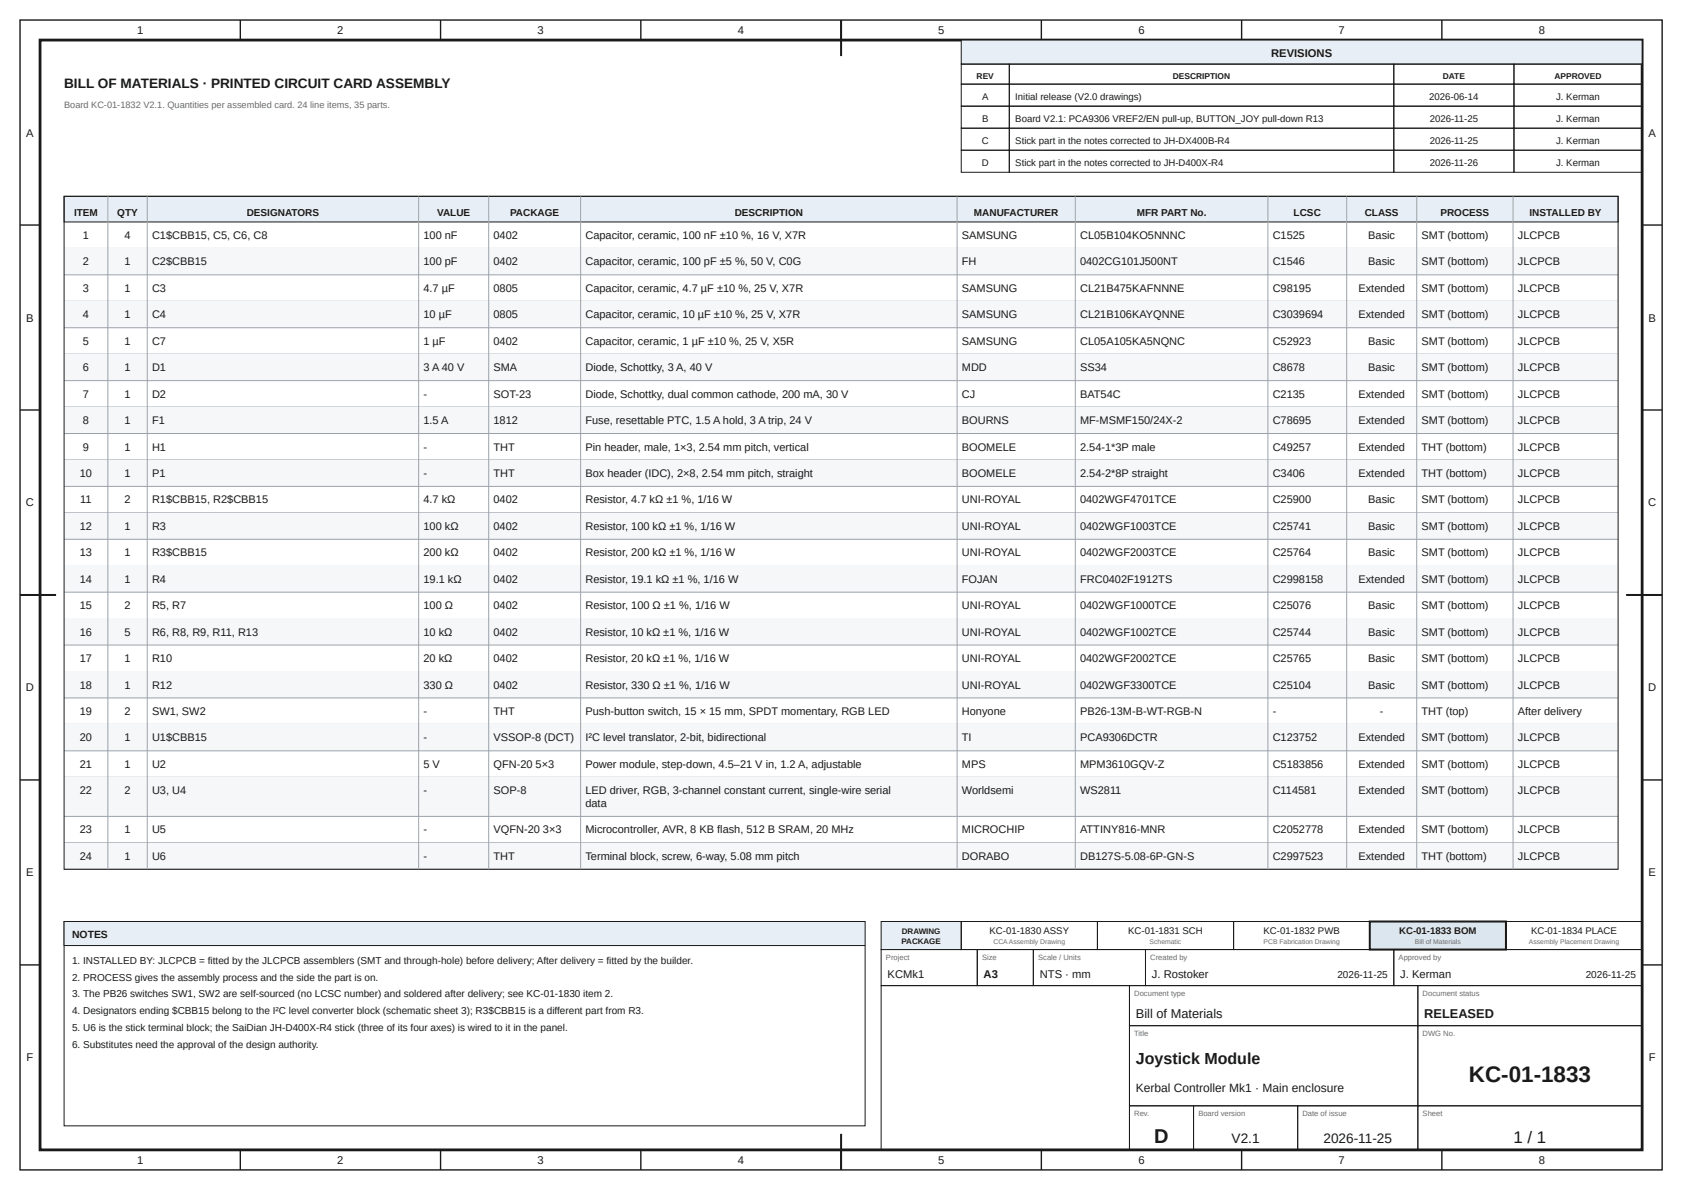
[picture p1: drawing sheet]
<svg xmlns="http://www.w3.org/2000/svg" width="420mm" height="297mm" viewBox="0 0 420 297" stroke-linecap="round" stroke-linejoin="round" font-family="sans-serif">
<defs><g id="words">
<text font-size="5.6" fill="#1a1a1a" x="366.7" y="270">KC-01-1833</text>
<text font-size="5" fill="#1a1a1a" x="288.2" y="285.2">D</text>
<text font-size="4.2" fill="#1a1a1a" x="377.9" y="285.2">1 / 1</text>
<text font-size="4" fill="#1a1a1a" x="283.6" y="265.5">Joystick Module</text>
<g font-size="3.4" fill="#1a1a1a">
<text x="16" y="22">BILL OF MATERIALS · PRINTED CIRCUIT CARD ASSEMBLY</text>
<text x="307.5" y="285.2">V2.1</text>
<text x="330.4" y="285.2">2026-11-25</text>
</g>
<g font-size="3.2" fill="#1a1a1a">
<text x="283.6" y="254.2">Bill of Materials</text>
<text x="355.6" y="254.2">RELEASED</text>
</g>
<text font-size="3" fill="#1a1a1a" x="283.6" y="272.5">Kerbal Controller Mk1 · Main enclosure</text>
<g font-size="2.8" fill="#1a1a1a">
<text x="34.2" y="8.6">1</text>
<text x="84.2" y="8.6">2</text>
<text x="134.2" y="8.6">3</text>
<text x="184.2" y="8.6">4</text>
<text x="234.2" y="8.6">5</text>
<text x="284.2" y="8.6">6</text>
<text x="334.2" y="8.6">7</text>
<text x="384.2" y="8.6">8</text>
<text x="317.4" y="14.3">REVISIONS</text>
<text x="6.6" y="34.1">A</text>
<text x="411.6" y="34.1">A</text>
<text x="6.6" y="80.2">B</text>
<text x="411.6" y="80.2">B</text>
<text x="6.5" y="126.4">C</text>
<text x="411.5" y="126.4">C</text>
<text x="6.5" y="172.6">D</text>
<text x="411.5" y="172.6">D</text>
<text x="6.6" y="218.7">E</text>
<text x="411.6" y="218.7">E</text>
<text x="221.6" y="244.2">KCMk1</text>
<text x="245.6" y="244.2">A3</text>
<text x="259.6" y="244.2">NTS · mm</text>
<text x="287.6" y="244.2">J. Rostoker</text>
<text x="349.6" y="244.2">J. Kerman</text>
<text x="6.6" y="264.9">F</text>
<text x="411.6" y="264.9">F</text>
<text x="34.2" y="290.6">1</text>
<text x="84.2" y="290.6">2</text>
<text x="134.2" y="290.6">3</text>
<text x="184.2" y="290.6">4</text>
<text x="234.2" y="290.6">5</text>
<text x="284.2" y="290.6">6</text>
<text x="334.2" y="290.6">7</text>
<text x="384.2" y="290.6">8</text>
</g>
<g font-size="2.7" fill="#1a1a1a">
<text x="20.7" y="59.7">1</text>
<text x="31.1" y="59.7">4</text>
<text x="38" y="59.7">C1$CBB15, C5, C6, C8</text>
<text x="105.7" y="59.7">100 nF</text>
<text x="123.2" y="59.7">0402</text>
<text x="146.2" y="59.7">Capacitor, ceramic, 100 nF ±10 %, 16 V, X7R</text>
<text x="240.2" y="59.7">SAMSUNG</text>
<text x="269.7" y="59.7">CL05B104KO5NNNC</text>
<text x="317.8" y="59.7">C1525</text>
<text x="341.6" y="59.7">Basic</text>
<text x="354.9" y="59.7">SMT (bottom)</text>
<text x="379" y="59.7">JLCPCB</text>
<text x="20.7" y="66.3">2</text>
<text x="31.1" y="66.3">1</text>
<text x="38" y="66.3">C2$CBB15</text>
<text x="105.7" y="66.3">100 pF</text>
<text x="123.2" y="66.3">0402</text>
<text x="146.2" y="66.3">Capacitor, ceramic, 100 pF ±5 %, 50 V, C0G</text>
<text x="240.2" y="66.3">FH</text>
<text x="269.7" y="66.3">0402CG101J500NT</text>
<text x="317.8" y="66.3">C1546</text>
<text x="341.6" y="66.3">Basic</text>
<text x="354.9" y="66.3">SMT (bottom)</text>
<text x="379" y="66.3">JLCPCB</text>
<text x="20.7" y="72.9">3</text>
<text x="31.1" y="72.9">1</text>
<text x="38" y="72.9">C3</text>
<text x="105.7" y="72.9">4.7 µF</text>
<text x="123.2" y="72.9">0805</text>
<text x="146.2" y="72.9">Capacitor, ceramic, 4.7 µF ±10 %, 25 V, X7R</text>
<text x="240.2" y="72.9">SAMSUNG</text>
<text x="269.7" y="72.9">CL21B475KAFNNNE</text>
<text x="317.8" y="72.9">C98195</text>
<text x="339.2" y="72.9">Extended</text>
<text x="354.9" y="72.9">SMT (bottom)</text>
<text x="379" y="72.9">JLCPCB</text>
<text x="20.7" y="79.5">4</text>
<text x="31.1" y="79.5">1</text>
<text x="38" y="79.5">C4</text>
<text x="105.7" y="79.5">10 µF</text>
<text x="123.2" y="79.5">0805</text>
<text x="146.2" y="79.5">Capacitor, ceramic, 10 µF ±10 %, 25 V, X7R</text>
<text x="240.2" y="79.5">SAMSUNG</text>
<text x="269.7" y="79.5">CL21B106KAYQNNE</text>
<text x="317.8" y="79.5">C3039694</text>
<text x="339.2" y="79.5">Extended</text>
<text x="354.9" y="79.5">SMT (bottom)</text>
<text x="379" y="79.5">JLCPCB</text>
<text x="20.7" y="86.1">5</text>
<text x="31.1" y="86.1">1</text>
<text x="38" y="86.1">C7</text>
<text x="105.7" y="86.1">1 µF</text>
<text x="123.2" y="86.1">0402</text>
<text x="146.2" y="86.1">Capacitor, ceramic, 1 µF ±10 %, 25 V, X5R</text>
<text x="240.2" y="86.1">SAMSUNG</text>
<text x="269.7" y="86.1">CL05A105KA5NQNC</text>
<text x="317.8" y="86.1">C52923</text>
<text x="341.6" y="86.1">Basic</text>
<text x="354.9" y="86.1">SMT (bottom)</text>
<text x="379" y="86.1">JLCPCB</text>
<text x="20.7" y="92.7">6</text>
<text x="31.1" y="92.7">1</text>
<text x="38" y="92.7">D1</text>
<text x="105.7" y="92.7">3 A 40 V</text>
<text x="123.2" y="92.7">SMA</text>
<text x="146.2" y="92.7">Diode, Schottky, 3 A, 40 V</text>
<text x="240.2" y="92.7">MDD</text>
<text x="269.7" y="92.7">SS34</text>
<text x="317.8" y="92.7">C8678</text>
<text x="341.6" y="92.7">Basic</text>
<text x="354.9" y="92.7">SMT (bottom)</text>
<text x="379" y="92.7">JLCPCB</text>
<text x="20.7" y="99.3">7</text>
<text x="31.1" y="99.3">1</text>
<text x="38" y="99.3">D2</text>
<text x="105.7" y="99.3">-</text>
<text x="123.2" y="99.3">SOT-23</text>
<text x="146.2" y="99.3">Diode, Schottky, dual common cathode, 200 mA, 30 V</text>
<text x="240.2" y="99.3">CJ</text>
<text x="269.7" y="99.3">BAT54C</text>
<text x="317.8" y="99.3">C2135</text>
<text x="339.2" y="99.3">Extended</text>
<text x="354.9" y="99.3">SMT (bottom)</text>
<text x="379" y="99.3">JLCPCB</text>
<text x="20.7" y="105.9">8</text>
<text x="31.1" y="105.9">1</text>
<text x="38" y="105.9">F1</text>
<text x="105.7" y="105.9">1.5 A</text>
<text x="123.2" y="105.9">1812</text>
<text x="146.2" y="105.9">Fuse, resettable PTC, 1.5 A hold, 3 A trip, 24 V</text>
<text x="240.2" y="105.9">BOURNS</text>
<text x="269.7" y="105.9">MF-MSMF150/24X-2</text>
<text x="317.8" y="105.9">C78695</text>
<text x="339.2" y="105.9">Extended</text>
<text x="354.9" y="105.9">SMT (bottom)</text>
<text x="379" y="105.9">JLCPCB</text>
<text x="20.7" y="112.5">9</text>
<text x="31.1" y="112.5">1</text>
<text x="38" y="112.5">H1</text>
<text x="105.7" y="112.5">-</text>
<text x="123.2" y="112.5">THT</text>
<text x="146.2" y="112.5">Pin header, male, 1×3, 2.54 mm pitch, vertical</text>
<text x="240.2" y="112.5">BOOMELE</text>
<text x="269.7" y="112.5">2.54-1*3P male</text>
<text x="317.8" y="112.5">C49257</text>
<text x="339.2" y="112.5">Extended</text>
<text x="354.9" y="112.5">THT (bottom)</text>
<text x="379" y="112.5">JLCPCB</text>
<text x="19.9" y="119.1">10</text>
<text x="31.1" y="119.1">1</text>
<text x="38" y="119.1">P1</text>
<text x="105.7" y="119.1">-</text>
<text x="123.2" y="119.1">THT</text>
<text x="146.2" y="119.1">Box header (IDC), 2×8, 2.54 mm pitch, straight</text>
<text x="240.2" y="119.1">BOOMELE</text>
<text x="269.7" y="119.1">2.54-2*8P straight</text>
<text x="317.8" y="119.1">C3406</text>
<text x="339.2" y="119.1">Extended</text>
<text x="354.9" y="119.1">THT (bottom)</text>
<text x="379" y="119.1">JLCPCB</text>
<text x="20" y="125.7">11</text>
<text x="31.1" y="125.7">2</text>
<text x="38" y="125.7">R1$CBB15, R2$CBB15</text>
<text x="105.7" y="125.7">4.7 kΩ</text>
<text x="123.2" y="125.7">0402</text>
<text x="146.2" y="125.7">Resistor, 4.7 kΩ ±1 %, 1/16 W</text>
<text x="240.2" y="125.7">UNI-ROYAL</text>
<text x="269.7" y="125.7">0402WGF4701TCE</text>
<text x="317.8" y="125.7">C25900</text>
<text x="341.6" y="125.7">Basic</text>
<text x="354.9" y="125.7">SMT (bottom)</text>
<text x="379" y="125.7">JLCPCB</text>
<text x="19.9" y="132.3">12</text>
<text x="31.1" y="132.3">1</text>
<text x="38" y="132.3">R3</text>
<text x="105.7" y="132.3">100 kΩ</text>
<text x="123.2" y="132.3">0402</text>
<text x="146.2" y="132.3">Resistor, 100 kΩ ±1 %, 1/16 W</text>
<text x="240.2" y="132.3">UNI-ROYAL</text>
<text x="269.7" y="132.3">0402WGF1003TCE</text>
<text x="317.8" y="132.3">C25741</text>
<text x="341.6" y="132.3">Basic</text>
<text x="354.9" y="132.3">SMT (bottom)</text>
<text x="379" y="132.3">JLCPCB</text>
<text x="19.9" y="138.9">13</text>
<text x="31.1" y="138.9">1</text>
<text x="38" y="138.9">R3$CBB15</text>
<text x="105.7" y="138.9">200 kΩ</text>
<text x="123.2" y="138.9">0402</text>
<text x="146.2" y="138.9">Resistor, 200 kΩ ±1 %, 1/16 W</text>
<text x="240.2" y="138.9">UNI-ROYAL</text>
<text x="269.7" y="138.9">0402WGF2003TCE</text>
<text x="317.8" y="138.9">C25764</text>
<text x="341.6" y="138.9">Basic</text>
<text x="354.9" y="138.9">SMT (bottom)</text>
<text x="379" y="138.9">JLCPCB</text>
<text x="19.9" y="145.5">14</text>
<text x="31.1" y="145.5">1</text>
<text x="38" y="145.5">R4</text>
<text x="105.7" y="145.5">19.1 kΩ</text>
<text x="123.2" y="145.5">0402</text>
<text x="146.2" y="145.5">Resistor, 19.1 kΩ ±1 %, 1/16 W</text>
<text x="240.2" y="145.5">FOJAN</text>
<text x="269.7" y="145.5">FRC0402F1912TS</text>
<text x="317.8" y="145.5">C2998158</text>
<text x="339.2" y="145.5">Extended</text>
<text x="354.9" y="145.5">SMT (bottom)</text>
<text x="379" y="145.5">JLCPCB</text>
<text x="19.9" y="152.1">15</text>
<text x="31.1" y="152.1">2</text>
<text x="38" y="152.1">R5, R7</text>
<text x="105.7" y="152.1">100 Ω</text>
<text x="123.2" y="152.1">0402</text>
<text x="146.2" y="152.1">Resistor, 100 Ω ±1 %, 1/16 W</text>
<text x="240.2" y="152.1">UNI-ROYAL</text>
<text x="269.7" y="152.1">0402WGF1000TCE</text>
<text x="317.8" y="152.1">C25076</text>
<text x="341.6" y="152.1">Basic</text>
<text x="354.9" y="152.1">SMT (bottom)</text>
<text x="379" y="152.1">JLCPCB</text>
<text x="19.9" y="158.7">16</text>
<text x="31.1" y="158.7">5</text>
<text x="38" y="158.7">R6, R8, R9, R11, R13</text>
<text x="105.7" y="158.7">10 kΩ</text>
<text x="123.2" y="158.7">0402</text>
<text x="146.2" y="158.7">Resistor, 10 kΩ ±1 %, 1/16 W</text>
<text x="240.2" y="158.7">UNI-ROYAL</text>
<text x="269.7" y="158.7">0402WGF1002TCE</text>
<text x="317.8" y="158.7">C25744</text>
<text x="341.6" y="158.7">Basic</text>
<text x="354.9" y="158.7">SMT (bottom)</text>
<text x="379" y="158.7">JLCPCB</text>
<text x="19.9" y="165.3">17</text>
<text x="31.1" y="165.3">1</text>
<text x="38" y="165.3">R10</text>
<text x="105.7" y="165.3">20 kΩ</text>
<text x="123.2" y="165.3">0402</text>
<text x="146.2" y="165.3">Resistor, 20 kΩ ±1 %, 1/16 W</text>
<text x="240.2" y="165.3">UNI-ROYAL</text>
<text x="269.7" y="165.3">0402WGF2002TCE</text>
<text x="317.8" y="165.3">C25765</text>
<text x="341.6" y="165.3">Basic</text>
<text x="354.9" y="165.3">SMT (bottom)</text>
<text x="379" y="165.3">JLCPCB</text>
<text x="19.9" y="171.9">18</text>
<text x="31.1" y="171.9">1</text>
<text x="38" y="171.9">R12</text>
<text x="105.7" y="171.9">330 Ω</text>
<text x="123.2" y="171.9">0402</text>
<text x="146.2" y="171.9">Resistor, 330 Ω ±1 %, 1/16 W</text>
<text x="240.2" y="171.9">UNI-ROYAL</text>
<text x="269.7" y="171.9">0402WGF3300TCE</text>
<text x="317.8" y="171.9">C25104</text>
<text x="341.6" y="171.9">Basic</text>
<text x="354.9" y="171.9">SMT (bottom)</text>
<text x="379" y="171.9">JLCPCB</text>
<text x="19.9" y="178.5">19</text>
<text x="31.1" y="178.5">2</text>
<text x="38" y="178.5">SW1, SW2</text>
<text x="105.7" y="178.5">-</text>
<text x="123.2" y="178.5">THT</text>
<text x="146.2" y="178.5">Push-button switch, 15 × 15 mm, SPDT momentary, RGB LED</text>
<text x="240.2" y="178.5">Honyone</text>
<text x="269.7" y="178.5">PB26-13M-B-WT-RGB-N</text>
<text x="317.8" y="178.5">-</text>
<text x="344.5" y="178.5">-</text>
<text x="354.9" y="178.5">THT (top)</text>
<text x="379" y="178.5">After delivery</text>
<text x="19.9" y="185.1">20</text>
<text x="31.1" y="185.1">1</text>
<text x="38" y="185.1">U1$CBB15</text>
<text x="105.7" y="185.1">-</text>
<text x="123.2" y="185.1">VSSOP-8 (DCT)</text>
<text x="146.2" y="185.1">I²C level translator, 2-bit, bidirectional</text>
<text x="240.2" y="185.1">TI</text>
<text x="269.7" y="185.1">PCA9306DCTR</text>
<text x="317.8" y="185.1">C123752</text>
<text x="339.2" y="185.1">Extended</text>
<text x="354.9" y="185.1">SMT (bottom)</text>
<text x="379" y="185.1">JLCPCB</text>
<text x="19.9" y="191.7">21</text>
<text x="31.1" y="191.7">1</text>
<text x="38" y="191.7">U2</text>
<text x="105.7" y="191.7">5 V</text>
<text x="123.2" y="191.7">QFN-20</text>
<text x="133.7" y="191.7">5×3</text>
<text x="146.2" y="191.7">Power module, step-down, 4.5–21 V in, 1.2 A, adjustable</text>
<text x="240.2" y="191.7">MPS</text>
<text x="269.7" y="191.7">MPM3610GQV-Z</text>
<text x="317.8" y="191.7">C5183856</text>
<text x="339.2" y="191.7">Extended</text>
<text x="354.9" y="191.7">SMT (bottom)</text>
<text x="379" y="191.7">JLCPCB</text>
<text x="19.9" y="198.3">22</text>
<text x="31.1" y="198.3">2</text>
<text x="38" y="198.3">U3, U4</text>
<text x="105.7" y="198.3">-</text>
<text x="123.2" y="198.3">SOP-8</text>
<text x="146.2" y="198.3">LED driver, RGB, 3-channel constant current, single-wire serial</text>
<text x="146.2" y="201.4">data</text>
<text x="240.2" y="198.3">Worldsemi</text>
<text x="269.7" y="198.3">WS2811</text>
<text x="317.8" y="198.3">C114581</text>
<text x="339.2" y="198.3">Extended</text>
<text x="354.9" y="198.3">SMT (bottom)</text>
<text x="379" y="198.3">JLCPCB</text>
<text x="19.9" y="208">23</text>
<text x="31.1" y="208">1</text>
<text x="38" y="208">U5</text>
<text x="105.7" y="208">-</text>
<text x="123.2" y="208">VQFN-20</text>
<text x="135.6" y="208">3×3</text>
<text x="146.2" y="208">Microcontroller, AVR, 8 KB flash, 512 B SRAM, 20 MHz</text>
<text x="240.2" y="208">MICROCHIP</text>
<text x="269.7" y="208">ATTINY816-MNR</text>
<text x="317.8" y="208">C2052778</text>
<text x="339.2" y="208">Extended</text>
<text x="354.9" y="208">SMT (bottom)</text>
<text x="379" y="208">JLCPCB</text>
<text x="19.9" y="214.6">24</text>
<text x="31.1" y="214.6">1</text>
<text x="38" y="214.6">U6</text>
<text x="105.7" y="214.6">-</text>
<text x="123.2" y="214.6">THT</text>
<text x="146.2" y="214.6">Terminal block, screw, 6-way, 5.08 mm pitch</text>
<text x="240.2" y="214.6">DORABO</text>
<text x="269.7" y="214.6">DB127S-5.08-6P-GN-S</text>
<text x="317.8" y="214.6">C2997523</text>
<text x="339.2" y="214.6">Extended</text>
<text x="354.9" y="214.6">THT (bottom)</text>
<text x="379" y="214.6">JLCPCB</text>
</g>
<text font-size="2.6" fill="#1a1a1a" x="18" y="234.2">NOTES</text>
<g font-size="2.5" fill="#1a1a1a">
<text x="18.5" y="53.8">ITEM</text>
<text x="29.3" y="53.8">QTY</text>
<text x="61.6" y="53.8">DESIGNATORS</text>
<text x="109.1" y="53.8">VALUE</text>
<text x="127.3" y="53.8">PACKAGE</text>
<text x="183.4" y="53.8">DESCRIPTION</text>
<text x="243.2" y="53.8">MANUFACTURER</text>
<text x="283.8" y="53.8">MFR PART No.</text>
<text x="323" y="53.8">LCSC</text>
<text x="340.7" y="53.8">CLASS</text>
<text x="359.6" y="53.8">PROCESS</text>
<text x="381.9" y="53.8">INSTALLED BY</text>
<text x="18" y="240.5">1. INSTALLED BY: JLCPCB = fitted by the JLCPCB assemblers (SMT and through-hole) before delivery; After delivery = fitted by the builder.</text>
<text x="18" y="244.7">2. PROCESS gives the assembly process and the side the part is on.</text>
<text x="333.9" y="244.2">2026-11-25</text>
<text x="395.9" y="244.2">2026-11-25</text>
<text x="18" y="248.9">3. The PB26 switches SW1, SW2 are self-sourced (no LCSC number) and soldered after delivery; see KC-01-1830 item 2.</text>
<text x="18" y="253.2">4. Designators ending $CBB15 belong to the I²C level converter block (schematic sheet 3); R3$CBB15 is a different part from R3.</text>
<text x="18" y="257.4">5. U6 is the stick terminal block; the SaiDian JH-D400X-R4 stick (three of its four axes) is wired to it in the panel.</text>
<text x="18" y="261.6">6. Substitutes need the approval of the design authority.</text>
</g>
<g font-size="2.4" fill="#1a1a1a">
<text x="245.2" y="24.9">A</text>
<text x="253.5" y="24.9">Initial release (V2.0 drawings)</text>
<text x="356.9" y="24.9">2026-06-14</text>
<text x="388.5" y="24.9">J. Kerman</text>
<text x="245.1" y="35.9">C</text>
<text x="245.2" y="30.4">B</text>
<text x="253.5" y="30.4">Board V2.1: PCA9306 VREF2/EN pull-up, BUTTON_JOY pull-down R13</text>
<text x="253.5" y="35.9">Stick part in the notes corrected to JH-DX400B-R4</text>
<text x="357" y="30.4">2026-11-25</text>
<text x="357" y="35.9">2026-11-25</text>
<text x="388.5" y="30.4">J. Kerman</text>
<text x="388.5" y="35.9">J. Kerman</text>
<text x="245.1" y="41.4">D</text>
<text x="253.5" y="41.4">Stick part in the notes corrected to JH-D400X-R4</text>
<text x="357" y="41.4">2026-11-26</text>
<text x="388.5" y="41.4">J. Kerman</text>
<text x="247.1" y="233">KC-01-1830 ASSY</text>
<text x="281.7" y="233">KC-01-1831 SCH</text>
<text x="315.5" y="233">KC-01-1832 PWB</text>
<text x="349.3" y="233">KC-01-1833 BOM</text>
<text x="382.3" y="233">KC-01-1834 PLACE</text>
</g>
<text font-size="2.3" fill="#6b6b6b" x="16" y="27">Board KC-01-1832 V2.1. Quantities per assembled card. 24 line items, 35 parts.</text>
<g font-size="2.1" fill="#1a1a1a">
<text x="243.8" y="19.6">REV</text>
<text x="292.8" y="19.6">DESCRIPTION</text>
<text x="360.2" y="19.6">DATE</text>
<text x="388.1" y="19.6">APPROVED</text>
</g>
<g font-size="2" fill="#1a1a1a">
<text x="225.2" y="233">DRAWING</text>
<text x="225.1" y="235.6">PACKAGE</text>
</g>
<g font-size="1.9" fill="#6b6b6b">
<text x="221.2" y="239.6">Project</text>
<text x="245.2" y="239.6">Size</text>
<text x="259.2" y="239.6">Scale / Units</text>
<text x="287.2" y="239.6">Created by</text>
<text x="349.2" y="239.6">Approved by</text>
<text x="283.2" y="248.6">Document type</text>
<text x="355.2" y="248.6">Document status</text>
<text x="283.2" y="258.6">Title</text>
<text x="355.2" y="258.6">DWG No.</text>
<text x="283.2" y="278.6">Rev.</text>
<text x="299.2" y="278.6">Board version</text>
<text x="325.2" y="278.6">Date of issue</text>
<text x="355.2" y="278.6">Sheet</text>
</g>
<g font-size="1.7" fill="#6b6b6b">
<text x="248" y="235.7">CCAAssembly Drawing</text>
<text x="287" y="235.7">Schematic</text>
<text x="315.5" y="235.7">PCB Fabrication Drawing</text>
<text x="353.2" y="235.7">Bill of Materials</text>
<text x="381.7" y="235.7">Assembly Placement Drawing</text>
</g>
</g></defs>
<g fill="none" stroke="#1a1a1a" stroke-width=".35">
<path d="M5 5h410v287h-410zM60 5v5M110 5v5M160 5v5M210 5v5M260 5v5M310 5v5M360 5v5M5 56.2h5M410 56.2h5M5 102.3h5M410 102.3h5"/>
<path d="M5 148.5h5M410 148.5h5M5 194.7h5M410 194.7h5M5 240.8h5M410 240.8h5M60 287v5M110 287v5M160 287v5M210 287v5M260 287v5M310 287v5"/>
<path d="M360 287v5"/>
</g>
<path d="M10 10h400v277h-400z" fill="none" stroke="#1a1a1a" stroke-width=".7" stroke-linecap="butt"/>
<path d="M210 5v9M5 148.5h9M406 148.5h9M210 283v9" fill="none" stroke="#1a1a1a" stroke-width=".5"/>
<path d="M240 10h170v6h-170z" fill="#e8eef5"/>
<g fill="none" stroke="#1a1a1a" stroke-width=".25">
<path d="M240 10h170v6h-170zM240 16h12v5h-12zM252 16h96v5h-96zM348 16h30v5h-30zM378 16h32v5h-32zM240 21h12v5.5h-12zM240 26.5h12v5.5h-12zM240 32h12v5.5h-12zM240 37.5h12v5.5h-12zM252 21h96v5.5h-96zM252 26.5h96v5.5h-96zM252 32h96v5.5h-96z"/>
<path d="M252 37.5h96v5.5h-96zM348 21h30v5.5h-30zM348 26.5h30v5.5h-30zM348 32h30v5.5h-30zM348 37.5h30v5.5h-30zM378 21h32v5.5h-32zM378 26.5h32v5.5h-32zM378 32h32v5.5h-32zM378 37.5h32v5.5h-32zM220 237h24v9h-24zM244 237h14v9h-14zM258 237h28v9h-28z"/>
<path d="M286 237h62v9h-62zM348 237h62v9h-62zM220 246h62v41h-62zM282 246h72v10h-72zM282 256h72v20h-72zM354 246h56v10h-56zM354 256h56v20h-56zM282 276h16v11h-16zM298 276h26v11h-26zM324 276h30v11h-30zM354 276h56v11h-56z"/>
</g>
<path d="M220 230h20v7h-20z" fill="#e8eef5"/>
<path d="M220 230h20v7h-20zM240 230h34v7h-34zM274 230h34v7h-34zM308 230h34v7h-34z" fill="none" stroke="#1a1a1a" stroke-width=".25"/>
<path d="M342 230h34v7h-34z" fill="#d9e6f2"/>
<path d="M342 230h34v7h-34z" fill="none" stroke="#1a1a1a" stroke-width=".5"/>
<path d="M376 230h34v7h-34z" fill="none" stroke="#1a1a1a" stroke-width=".25"/>
<path d="M16 49h388v6.4h-388z" fill="#e8eef5"/>
<path d="M16 49h388v6.4h-388z" fill="none" stroke="#1a1a1a" stroke-width=".25"/>
<path d="M16 62h388" fill="none" stroke="#9aa3ad" stroke-width=".25"/>
<path d="M16 62h388v6.6h-388z" fill="#f5f7f9"/>
<path d="M16 68.6h388M16 75.2h388" fill="none" stroke="#9aa3ad" stroke-width=".25"/>
<path d="M16 75.2h388v6.6h-388z" fill="#f5f7f9"/>
<path d="M16 81.8h388M16 88.4h388" fill="none" stroke="#9aa3ad" stroke-width=".25"/>
<path d="M16 88.4h388v6.6h-388z" fill="#f5f7f9"/>
<path d="M16 95h388M16 101.6h388" fill="none" stroke="#9aa3ad" stroke-width=".25"/>
<path d="M16 101.6h388v6.6h-388z" fill="#f5f7f9"/>
<path d="M16 108.2h388M16 114.8h388" fill="none" stroke="#9aa3ad" stroke-width=".25"/>
<path d="M16 114.8h388v6.6h-388z" fill="#f5f7f9"/>
<path d="M16 121.4h388M16 128h388" fill="none" stroke="#9aa3ad" stroke-width=".25"/>
<path d="M16 128h388v6.6h-388z" fill="#f5f7f9"/>
<path d="M16 134.6h388M16 141.2h388" fill="none" stroke="#9aa3ad" stroke-width=".25"/>
<path d="M16 141.2h388v6.6h-388z" fill="#f5f7f9"/>
<path d="M16 147.8h388M16 154.4h388" fill="none" stroke="#9aa3ad" stroke-width=".25"/>
<path d="M16 154.4h388v6.6h-388z" fill="#f5f7f9"/>
<path d="M16 161h388M16 167.6h388" fill="none" stroke="#9aa3ad" stroke-width=".25"/>
<path d="M16 167.6h388v6.6h-388z" fill="#f5f7f9"/>
<path d="M16 174.2h388M16 180.8h388" fill="none" stroke="#9aa3ad" stroke-width=".25"/>
<path d="M16 180.8h388v6.6h-388z" fill="#f5f7f9"/>
<path d="M16 187.4h388M16 194h388" fill="none" stroke="#9aa3ad" stroke-width=".25"/>
<path d="M16 194h388v9.8h-388z" fill="#f5f7f9"/>
<path d="M16 203.8h388M16 210.4h388" fill="none" stroke="#9aa3ad" stroke-width=".25"/>
<path d="M16 210.4h388v6.6h-388z" fill="#f5f7f9"/>
<path d="M26.9 49v168M36.8 49v168M104.5 49v168M122 49v168M145 49v168M239 49v168M268.5 49v168M316.6 49v168M336.2 49v168M353.7 49v168M377.8 49v168M16 217h388" fill="none" stroke="#9aa3ad" stroke-width=".25"/>
<path d="M16 49h388v168h-388zM16 230h200v51h-200z" fill="none" stroke="#1a1a1a" stroke-width=".25"/>
<path d="M16 230h200v6h-200z" fill="#e8eef5"/>
<path d="M16 230h200v6h-200z" fill="none" stroke="#1a1a1a" stroke-width=".25"/>
<use href="#words"/>
</svg>
